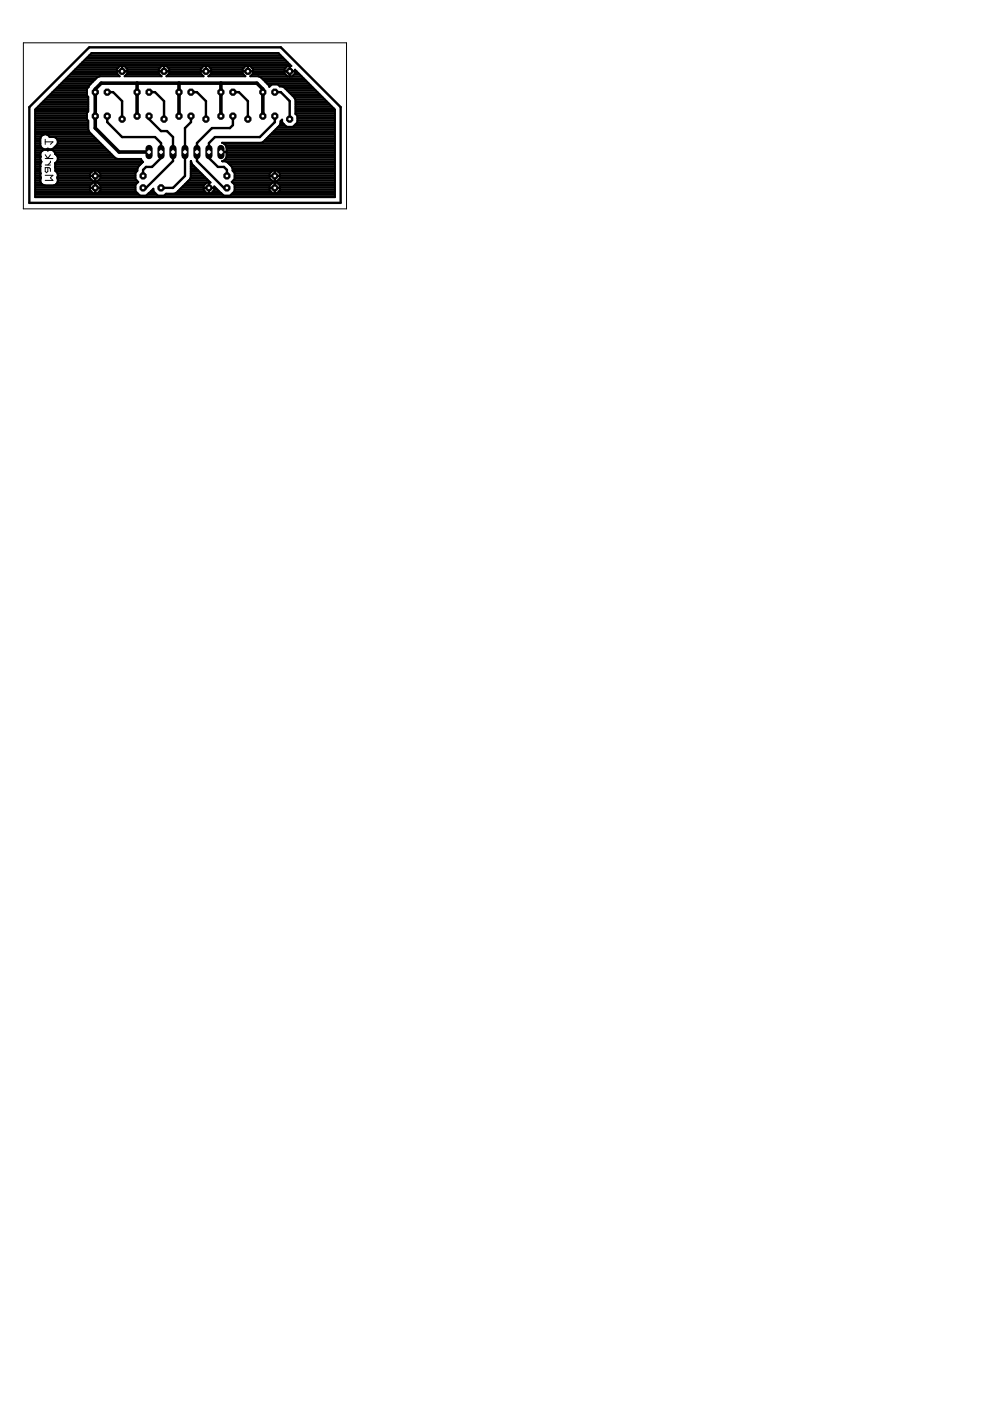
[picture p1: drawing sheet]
<svg xmlns="http://www.w3.org/2000/svg" width="210mm" height="297mm" viewBox="0 0 210 297" stroke-linecap="round" stroke-linejoin="round" font-family="sans-serif">
<path d="M9.6 37.2h1.6l-.5 .5 .5 .5h-1.6M9.6 29.5v1.1M9.6 35h1.1M9.6 33.6h1.6M9.6 32.8l.5 .8 .6-.8M9.6 30.1h1.6l-.5 .5M10.1 35.5v.8l-.2 .3-.3-.3v-.8h.8l.3 .3v.5M10.7 34.2v.2l-.6 .6" fill="none" stroke="#000" stroke-width=".21"/>
<path d="M29.1 17.6v7M38 17.6v7M46.8 17.6v7M55.7 24.6v-5.7l-1.2-1.3h-33l-1.3 1.3v8.3l5.1 5h6.3" fill="none" stroke="#000" stroke-width=".76"/>
<g fill="none" stroke="#000" stroke-width=".42">
<path d="M10.7 20h7.7M11.1 19.6h7.3M11.5 19.2h6.9M11.8 18.8h6.6M12.2 18.5h6.6M12.6 18.1h6.3M13 17.7h6.3M13.3 17.3h6.4M13.7 17h6.3M14.1 16.6h6.3M14.5 16.2h6.6M14.8 15.8h10.3"/>
<path d="M15.2 15.5h9.6M15.6 15.1h47.3M15.9 14.7h8.9M16.3 14.4h8.8M16.7 14h45.1l-2.8-2.8h-39.6l-11.9 12v18.6h63.5v-18.6l-8.5-8.4v.8l-.6 .6M17.1 13.6h44.3M17.4 13.2h43.6M17.8 12.8h42.8M18.2 12.5h42.1M18.4 18.8v1.5l.3 .2v3.1l-.3 .3v1.4l.3 .3v1.9M18.6 12.1h41.3M18.9 18.1l-.5 .7"/>
<path d="M18.9 11.7h40.6M19.3 11.3h39.8M25.4 14l-.6 .6v1l.6 .6h-4.2l-.6 .2-1.7 1.7M25.9 14v1.1M25.9 14.7h.1M25.9 14.4h.1M26.4 14l.6 .6v1l-.6 .6h7.9l-.6-.6v-1l.6-.6M26.7 14.4h7.3M26.7 15.8h7.2M27 15.5h6.7M27 14.7h6.7M34.8 14v1.1"/>
<path d="M34.8 14.7h.1M34.8 14.4h.1M35.2 14l.7 .6v1l-.6 .6h7.9l-.7-.6v-1l.7-.6M35.6 14.4h7.2M35.6 15.8h7.2M35.9 15.5h6.6M35.9 14.7h6.6M43.7 14v1.1M43.7 14.7h.1M43.7 14.4h.1M44.1 14l.7 .6v1l-.6 .6h7.8l-.6-.6v-1l.7-.6M44.5 14.4h7.2"/>
<path d="M44.5 15.8h7.2M44.8 15.5h6.6M44.8 14.7h6.6M52.6 14v1.1M52.6 14.7h.1M52.6 14.4h.1M53 14l.7 .6v1l-.6 .6h1.6l.6 .2 1.7 1.7M53.4 14.4h7.2M53.4 15.8h7.2M53.7 15.5h6.6M53.7 14.7h6.6M54.9 16.2h9.1"/>
<path d="M55.5 16.6h8.9M55.9 17h8.8M56.2 17.3h8.9M56.6 17.7h8.9M57 18.1l.1 .3 .5-.5h1.3l.4 .4 .9 .2 2.3 2.3 .2 .4v3l.4 .4v1.3l-1 1h-1.3l-1-1v-.5l-.3 .3-.2 .9-3.5 3.5-.5 .2h-8.2M57 18.1h.4M59.1 18.1h6.8M60.1 18.5h6.2M60.5 18.8h6.1M60.9 19.2h6.1M61 14l-.7 .6v1l.7 .6M61.3 19.6h6.1"/>
<path d="M61.4 14v2.2M61.4 15.8h.1M61.4 15.5h.1M61.4 14.7h.1M61.4 14.4h.1M61.7 20h6M62.3 15.8h1.3M62.5 15.5h.7M7.5 38.7h1.1M7.5 34.2h1.2M7.5 32.3h1.2M7.5 39.8h11.6"/>
<path d="M7.5 39.4h11.6M7.5 39h1.4M7.5 38.3h1.1M7.5 37.9h1.1M7.5 37.5h1.1M7.5 37.2h1.1M7.5 36.8h1.1M7.5 36.4h1.1M7.5 36h1.1M7.5 35.7h1.1M7.5 35.3h1.1M7.5 34.9h1.1"/>
<path d="M7.5 34.5h1.2M7.5 33.8h1.1M7.5 33.4h1.1M7.5 33.1h1.1M7.5 32.7h1.1M7.5 31.9h1.5M7.5 31.6h1.6M7.5 31.2h1.2M7.5 30.8h1.1M7.5 30.4h1.1M7.5 30.1h1.1M7.5 29.7h1.1"/>
<path d="M7.5 29.3h1.1M7.5 28.9h1.2M7.5 28.6h1.7M7.5 28.2h11.6M7.5 27.8h11.4M7.5 27.4h11.2M7.5 27.1h11.2M7.5 26.7h11.2M7.5 26.3h11.2M7.5 26h11.2M7.5 25.6h11.2M7.5 25.2h10.9"/>
<path d="M7.5 24.8h10.9M7.5 24.4h10.9M7.5 24.1h10.9M7.5 23.7h11.1M7.5 23.3h11.2M7.7 22.9h11M8.1 22.6h10.6M8.5 22.2h10.2M8.6 33.8l.2 .5-.2 .5v2.6l.1 .3a1.04 1.04 0 0 0 .7 1.6h2a1.05 1.05 0 0 0 .7-1.6l.1-.2M8.6 33.2h.1M8.6 33.2v.6M8.7 28.9a1.06 1.06 0 0 1 1.8 0"/>
<path d="M8.7 28.9l-.1 .4v1.5M8.8 21.8h9.9M9.2 21.5h9.5M9.6 21.1h9.1M9.9 20.7h8.8M10 28.6h9.5M10.1 31.6h.1M10.3 20.3h8.2M10.5 28.9l.9 .1a1.06 1.06 0 0 1 .7 1.7l-.8 .8-.4 .2-.8-.2a1.04 1.04 0 0 1-1.5-.7M10.5 28.9h9.4M11.1 31.6h11.4M11.3 31.9h11.6"/>
<path d="M11.6 31.2h10.5M11.6 32.3h11.7M11.7 35.3h17.7M11.7 32.7a.97 .97 0 0 1 .6 1.1M11.7 34.5v1.7a1 1 0 0 1 .5 1.3M11.7 32.7a1.01 1.01 0 0 0-1.6-.8 1.04 1.04 0 0 0-1.2 .1 1.04 1.04 0 0 0-.3 1.2M11.7 36h17.4M11.7 35.7h17.5M11.7 34.9h18M11.7 34.5h18.4M11.7 32.7h11.9M11.9 39h7.5"/>
<path d="M11.9 29.3h8.4M12 36.4h7.5M12 30.8h9.8M12.1 34.2h18.1M12.1 33.1h11.9M12.2 38.7h17M12.2 37.5h6.9M12.2 36.8h6.9M12.2 30.4h9.2M12.2 29.7h8.4M12.2 37.9h7M12.3 33.8l-.2 .4-.4 .3"/>
<path d="M12.3 38.3h7.3M12.3 37.2h6.8M12.3 33.8h17.6M12.3 33.4h12.1M12.3 30.1h8.7M18.7 27.5l.2 .5 5.5 5.5 .6 .2h4.9l.4 .7a2.02 2.02 0 0 0-1.2 1.8l-.4 .4v1.4l.6 .6-.6 .6v1.3l1 1h1.3l.6-.6M19.1 39.8h2.2M19.1 37.3h2.2M19.7 38.7l-.6 .7v.9l.6 .7h.9l.7-.7v-.9l-.7-.7M20.2 36.2v2.2M20.2 38.7v2.3M20.2 39.8h.1"/>
<path d="M20.2 39.4h.1M20.2 39h.1M20.2 38.3h.1M20.2 37.9h.1M20.2 37.5h.1M20.2 37.2h.1M20.2 36.8h.1M20.2 36.4h.1M20.8 38.3h8.2M20.9 36.4h8M21 39h7.9M21.1 37.9h7.6"/>
<path d="M21.3 36.8h7.4M21.3 39.8h7.4M21.3 39.4h7.4M21.3 37.5h7.4M21.3 37.2h7.4M38.5 39.8h4.7M38.8 39.4h4.4M39.2 39h4.3M40 38.3h4.2M40.3 37.9h3.5M40.4 37.5l-.1 .5-2.9 2.9-.5 .2h-1.7l-.4 .4h-1.3l-1-1v-.5l-.9 .9M40.4 37.5h3.1"/>
<path d="M40.4 37.2h2.7M40.4 36.8h2.3M40.4 36.4h1.9M40.4 36h1.6M40.4 35.7h1.2M40.4 35.3h.8M40.4 34.9h.4M40.4 34.5h.2M40.5 34.2h.1M40.5 34.2l.2 .6 3.9 3.9h-5M40.5 34.2l-.1 3.3M43.2 39.8h2.2"/>
<path d="M43.8 38.7l-.6 .7v.9l.6 .7h1l.6-.7v-.8l1.5 1.4M44.3 38.7v2.3M44.3 39.8h.1M44.3 39.4h.1M44.3 39h.1M45.4 39.8h.3M47.1 30.3h.1M47.1 30.3l.4 .1M47.5 30.4l.5 .8M47.5 30.4h23.5M47.7 34.2a3.3 3.3 0 0 1 1.6 1.6v.4l.4 .4v1.4l-.6 .6 .6 .6v1.3l-.9 1h-1.4l-.5-.6M47.8 33.8h23.2"/>
<path d="M47.9 30.8h23.1M48 33.5l-.5 .5-.4 .2h23.9M48 33.4h23M48 31.2v1l-1.1 .1h24.1M48 31.2h23M48 33.1v.4M48 32.3v.8M48 33.1h23M48 32.7h23M48 31.9h23M48 31.6h23M48.3 34.5h22.7"/>
<path d="M48.7 34.9h22.3M49.1 35.3h21.9M49.2 38.7h21.8M49.3 35.7h21.7M49.3 36h21.7M49.4 38.3h8.3M49.5 36.4h8.1M49.6 39h7.9M49.7 39.8h7.4M49.7 39.4h7.4M49.7 37.9h7.6M49.7 37.5h7.4"/>
<path d="M49.7 37.2h7.4M49.7 36.8h7.5M55.8 30.1h15.2M56.2 29.7h14.8M56.6 29.3h14.4M56.9 28.9h14.1M57.1 39.8h2.3M57.1 37.3h2.3M57.3 28.6h13.7M57.7 28.2h13.3M57.8 38.7l-.7 .7v.9l.7 .7h.9l.7-.7v-.9l-.7-.7M58.1 27.8h12.9"/>
<path d="M58.3 36.2v2.2M58.3 38.7v2.3M58.3 39.8h.1M58.3 39.4h.1M58.3 39h.1M58.3 38.3h.1M58.3 37.9h.1M58.3 37.5h.1M58.3 37.2h.1M58.3 36.8h.1M58.3 36.4h.1M58.4 27.4h12.6"/>
<path d="M58.8 27.1h12.2M58.8 38.3h12.2M59 36.4h12M59 39h12M59.2 26.7h1.4M59.2 37.9h11.8M59.3 36.8h11.7M59.4 39.8h11.6M59.4 39.4h11.6M59.4 37.5h11.6M59.4 37.2h11.6M59.4 26.3h.8"/>
<path d="M59.5 26h.3M59.6 25.6h.2M62 20.3h6.1M62.3 26.7h8.7M62.4 20.7h6.1M62.6 21.1h6.3M62.7 24.1h8.3M62.7 23.7h8.3M62.7 23.3h8.3M62.7 22.9h8M62.7 22.6h7.7M62.7 22.2h7.3"/>
<path d="M62.7 21.8h6.9M62.7 21.5h6.5M62.7 26.3h8.3M62.9 24.4h8.1M63 26h8M63.1 25.6h7.9M63.1 25.2h7.9M63.1 24.8h7.9M7.5 41.7h63.5M7.5 41.3h22M7.5 40.9h12.2M7.5 40.5h11.8"/>
<path d="M7.5 40.2h11.6M20.2 40.9h.1M20.2 40.5h.1M20.2 40.2h.1M20.7 40.9h8.4M21.1 40.5h7.6M21.3 40.2h7.4M31.2 41.3h2.1M31.6 40.9h1.3M32 40.5h.6M32.4 40.2h.1M35 41.3h12.3"/>
<path d="M37.3 40.9h6.5M37.7 40.5h5.7M38.1 40.2h5.1M44.3 40.9h.1M44.3 40.5h.1M44.3 40.2h.1M44.8 40.9h2.1M45.2 40.5h1.2M45.4 40.2h.7M49 41.3h22M49.3 40.9h8.5M49.7 40.5h7.7"/>
<path d="M49.7 40.2h7.4M58.3 40.9h.1M58.3 40.5h.1M58.3 40.2h.1M58.8 40.9h12.2M59.1 40.5h11.9M59.4 40.2h11.6"/>
<circle cx="20.2" cy="37.3" r="1.2"/>
<circle cx="58.3" cy="37.3" r="1.2"/>
</g>
<path d="M22.7 19.5h1.3l1.9 1.9v3.9M31.6 19.5h1.3l1.9 1.9v3.9M40.5 19.5h1.3l1.9 1.9v3.9M49.4 19.5h1.3l1.9 1.9v3.9M58.3 19.5h1.2l1.9 1.9v3.9M6.2 22.7l12.7-12.7h40.6l12.7 12.7v20.3h-66zM22.7 24.6v1.3l3.2 3.2h7l1.2 1.2v3.2l-1.9 1.9h-1.2l-.7 .6v1.3M31.6 24.6v.7l2.5 2.5h1.3l1.3 1.3v5l-5.7 5.7h-.7M40.5 24.6v1.3l-1.3 1.3v10.1l-2.5 2.5h-2.6M49.4 24.6v1.9l-.7 .7h-3.8l-3.1 3.1v3.8l5.7 5.7h.6M58.3 24.6v1.3l-3.2 3.2h-9.5l-1.3 1.2v3.2l1.9 1.9h1.3l.6 .6v1.3" fill="none" stroke="#000" stroke-width=".51"/>
<circle cx="61.4" cy="15.1" r=".71" fill="#000" stroke="#000" stroke-width=".21"/>
<circle cx="61.4" cy="15.1" r=".4" fill="#fff" stroke="#000" stroke-width=".21"/>
<circle cx="61.4" cy="25.3" r=".71" fill="#000" stroke="#000" stroke-width=".21"/>
<circle cx="61.4" cy="25.3" r=".4" fill="#fff" stroke="#000" stroke-width=".21"/>
<circle cx="30.3" cy="37.3" r=".71" fill="#000" stroke="#000" stroke-width=".21"/>
<circle cx="30.3" cy="37.3" r=".4" fill="#fff" stroke="#000" stroke-width=".21"/>
<circle cx="20.2" cy="37.3" r=".71" fill="#000" stroke="#000" stroke-width=".21"/>
<circle cx="20.2" cy="37.3" r=".4" fill="#fff" stroke="#000" stroke-width=".21"/>
<circle cx="48.1" cy="37.3" r=".71" fill="#000" stroke="#000" stroke-width=".21"/>
<circle cx="48.1" cy="37.3" r=".4" fill="#fff" stroke="#000" stroke-width=".21"/>
<circle cx="58.3" cy="37.3" r=".71" fill="#000" stroke="#000" stroke-width=".21"/>
<circle cx="58.3" cy="37.3" r=".4" fill="#fff" stroke="#000" stroke-width=".21"/>
<circle cx="52.6" cy="15.1" r=".71" fill="#000" stroke="#000" stroke-width=".21"/>
<circle cx="52.6" cy="15.1" r=".4" fill="#fff" stroke="#000" stroke-width=".21"/>
<circle cx="52.6" cy="25.3" r=".71" fill="#000" stroke="#000" stroke-width=".21"/>
<circle cx="52.6" cy="25.3" r=".4" fill="#fff" stroke="#000" stroke-width=".21"/>
<circle cx="48.1" cy="39.8" r=".71" fill="#000" stroke="#000" stroke-width=".21"/>
<circle cx="48.1" cy="39.8" r=".4" fill="#fff" stroke="#000" stroke-width=".21"/>
<circle cx="58.3" cy="39.8" r=".71" fill="#000" stroke="#000" stroke-width=".21"/>
<circle cx="58.3" cy="39.8" r=".4" fill="#fff" stroke="#000" stroke-width=".21"/>
<circle cx="43.7" cy="15.1" r=".71" fill="#000" stroke="#000" stroke-width=".21"/>
<circle cx="43.7" cy="15.1" r=".4" fill="#fff" stroke="#000" stroke-width=".21"/>
<circle cx="43.7" cy="25.3" r=".71" fill="#000" stroke="#000" stroke-width=".21"/>
<circle cx="43.7" cy="25.3" r=".4" fill="#fff" stroke="#000" stroke-width=".21"/>
<circle cx="34.1" cy="39.8" r=".71" fill="#000" stroke="#000" stroke-width=".21"/>
<circle cx="34.1" cy="39.8" r=".4" fill="#fff" stroke="#000" stroke-width=".21"/>
<circle cx="44.3" cy="39.8" r=".71" fill="#000" stroke="#000" stroke-width=".21"/>
<circle cx="44.3" cy="39.8" r=".4" fill="#fff" stroke="#000" stroke-width=".21"/>
<circle cx="34.8" cy="15.1" r=".71" fill="#000" stroke="#000" stroke-width=".21"/>
<circle cx="34.8" cy="15.1" r=".4" fill="#fff" stroke="#000" stroke-width=".21"/>
<circle cx="34.8" cy="25.3" r=".71" fill="#000" stroke="#000" stroke-width=".21"/>
<circle cx="34.8" cy="25.3" r=".4" fill="#fff" stroke="#000" stroke-width=".21"/>
<circle cx="30.3" cy="39.8" r=".71" fill="#000" stroke="#000" stroke-width=".21"/>
<circle cx="30.3" cy="39.8" r=".4" fill="#fff" stroke="#000" stroke-width=".21"/>
<circle cx="20.2" cy="39.8" r=".71" fill="#000" stroke="#000" stroke-width=".21"/>
<circle cx="20.2" cy="39.8" r=".4" fill="#fff" stroke="#000" stroke-width=".21"/>
<circle cx="25.9" cy="15.1" r=".71" fill="#000" stroke="#000" stroke-width=".21"/>
<circle cx="25.9" cy="15.1" r=".4" fill="#fff" stroke="#000" stroke-width=".21"/>
<circle cx="25.9" cy="25.3" r=".71" fill="#000" stroke="#000" stroke-width=".21"/>
<circle cx="25.9" cy="25.3" r=".4" fill="#fff" stroke="#000" stroke-width=".21"/>
<circle cx="58.3" cy="19.5" r=".71" fill="#000" stroke="#000" stroke-width=".21"/>
<circle cx="58.3" cy="19.5" r=".4" fill="#fff" stroke="#000" stroke-width=".21"/>
<circle cx="58.3" cy="24.6" r=".71" fill="#000" stroke="#000" stroke-width=".21"/>
<circle cx="58.3" cy="24.6" r=".4" fill="#fff" stroke="#000" stroke-width=".21"/>
<circle cx="55.7" cy="19.5" r=".71" fill="#000" stroke="#000" stroke-width=".21"/>
<circle cx="55.7" cy="19.5" r=".4" fill="#fff" stroke="#000" stroke-width=".21"/>
<circle cx="55.7" cy="24.6" r=".71" fill="#000" stroke="#000" stroke-width=".21"/>
<circle cx="55.7" cy="24.6" r=".4" fill="#fff" stroke="#000" stroke-width=".21"/>
<circle cx="49.4" cy="19.5" r=".71" fill="#000" stroke="#000" stroke-width=".21"/>
<circle cx="49.4" cy="19.5" r=".4" fill="#fff" stroke="#000" stroke-width=".21"/>
<circle cx="49.4" cy="24.6" r=".71" fill="#000" stroke="#000" stroke-width=".21"/>
<circle cx="49.4" cy="24.6" r=".4" fill="#fff" stroke="#000" stroke-width=".21"/>
<circle cx="46.8" cy="19.5" r=".71" fill="#000" stroke="#000" stroke-width=".21"/>
<circle cx="46.8" cy="19.5" r=".4" fill="#fff" stroke="#000" stroke-width=".21"/>
<circle cx="46.8" cy="24.6" r=".71" fill="#000" stroke="#000" stroke-width=".21"/>
<circle cx="46.8" cy="24.6" r=".4" fill="#fff" stroke="#000" stroke-width=".21"/>
<circle cx="40.5" cy="19.5" r=".71" fill="#000" stroke="#000" stroke-width=".21"/>
<circle cx="40.5" cy="19.5" r=".4" fill="#fff" stroke="#000" stroke-width=".21"/>
<circle cx="40.5" cy="24.6" r=".71" fill="#000" stroke="#000" stroke-width=".21"/>
<circle cx="40.5" cy="24.6" r=".4" fill="#fff" stroke="#000" stroke-width=".21"/>
<circle cx="38" cy="19.5" r=".71" fill="#000" stroke="#000" stroke-width=".21"/>
<circle cx="38" cy="19.5" r=".4" fill="#fff" stroke="#000" stroke-width=".21"/>
<circle cx="38" cy="24.6" r=".71" fill="#000" stroke="#000" stroke-width=".21"/>
<circle cx="38" cy="24.6" r=".4" fill="#fff" stroke="#000" stroke-width=".21"/>
<circle cx="31.6" cy="19.5" r=".71" fill="#000" stroke="#000" stroke-width=".21"/>
<circle cx="31.6" cy="19.5" r=".4" fill="#fff" stroke="#000" stroke-width=".21"/>
<circle cx="31.6" cy="24.6" r=".71" fill="#000" stroke="#000" stroke-width=".21"/>
<circle cx="31.6" cy="24.6" r=".4" fill="#fff" stroke="#000" stroke-width=".21"/>
<circle cx="29.1" cy="19.5" r=".71" fill="#000" stroke="#000" stroke-width=".21"/>
<circle cx="29.1" cy="19.5" r=".4" fill="#fff" stroke="#000" stroke-width=".21"/>
<circle cx="29.1" cy="24.6" r=".71" fill="#000" stroke="#000" stroke-width=".21"/>
<circle cx="29.1" cy="24.6" r=".4" fill="#fff" stroke="#000" stroke-width=".21"/>
<circle cx="22.7" cy="19.5" r=".71" fill="#000" stroke="#000" stroke-width=".21"/>
<circle cx="22.7" cy="19.5" r=".4" fill="#fff" stroke="#000" stroke-width=".21"/>
<circle cx="22.7" cy="24.6" r=".71" fill="#000" stroke="#000" stroke-width=".21"/>
<circle cx="22.7" cy="24.6" r=".4" fill="#fff" stroke="#000" stroke-width=".21"/>
<circle cx="20.2" cy="19.5" r=".71" fill="#000" stroke="#000" stroke-width=".21"/>
<circle cx="20.2" cy="19.5" r=".4" fill="#fff" stroke="#000" stroke-width=".21"/>
<circle cx="20.2" cy="24.6" r=".71" fill="#000" stroke="#000" stroke-width=".21"/>
<circle cx="20.2" cy="24.6" r=".4" fill="#fff" stroke="#000" stroke-width=".21"/>
<path d="M46.8 31.5v1.5" fill="none" stroke="#000" stroke-width="1.5"/>
<circle cx="46.8" cy="32.2" r=".51" fill="#fff" stroke="#000" stroke-width=".21"/>
<path d="M44.3 31.5v1.5" fill="none" stroke="#000" stroke-width="1.5"/>
<circle cx="44.3" cy="32.2" r=".51" fill="#fff" stroke="#000" stroke-width=".21"/>
<path d="M41.8 31.5v1.5" fill="none" stroke="#000" stroke-width="1.5"/>
<circle cx="41.8" cy="32.2" r=".51" fill="#fff" stroke="#000" stroke-width=".21"/>
<path d="M39.2 31.5v1.5" fill="none" stroke="#000" stroke-width="1.5"/>
<circle cx="39.2" cy="32.2" r=".51" fill="#fff" stroke="#000" stroke-width=".21"/>
<path d="M36.7 31.5v1.5" fill="none" stroke="#000" stroke-width="1.5"/>
<circle cx="36.7" cy="32.2" r=".51" fill="#fff" stroke="#000" stroke-width=".21"/>
<path d="M34.1 31.5v1.5" fill="none" stroke="#000" stroke-width="1.5"/>
<circle cx="34.1" cy="32.2" r=".51" fill="#fff" stroke="#000" stroke-width=".21"/>
<path d="M31.6 31.5v1.5" fill="none" stroke="#000" stroke-width="1.5"/>
<circle cx="31.6" cy="32.2" r=".51" fill="#fff" stroke="#000" stroke-width=".21"/>
<path d="M5 9.1h68.5v35.2h-68.5z" fill="none" stroke="#000" stroke-width=".21"/>
</svg>
